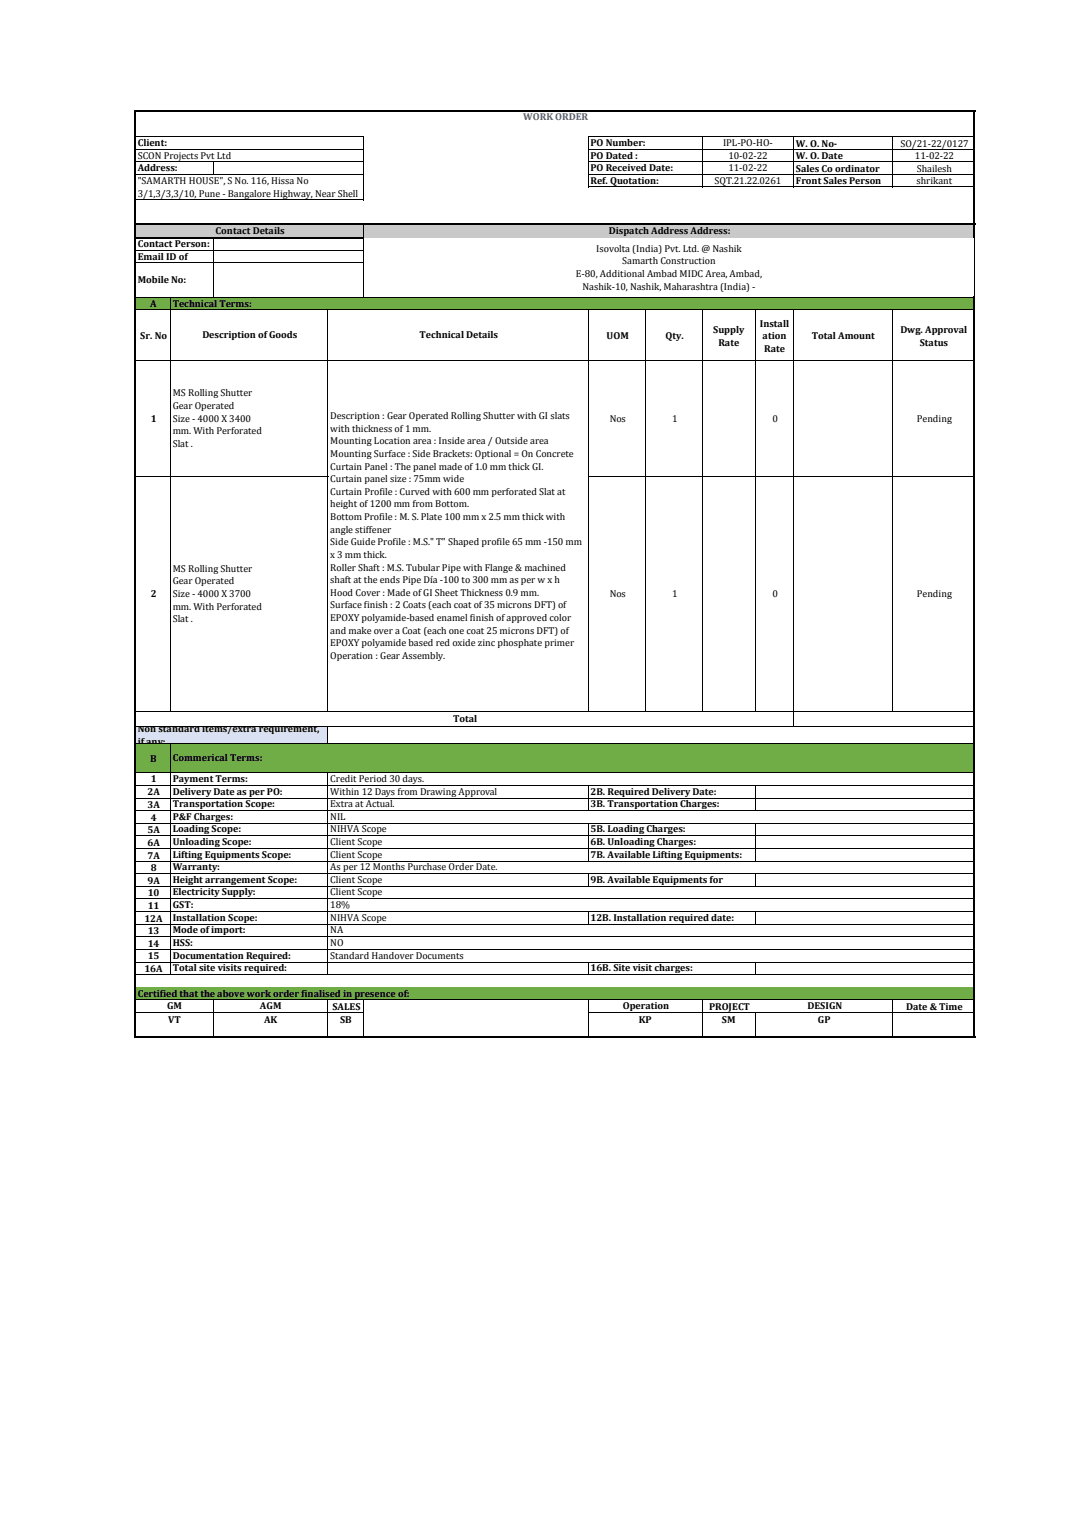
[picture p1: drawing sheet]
<svg xmlns="http://www.w3.org/2000/svg" width="210mm" height="297mm" viewBox="0 0 210 297" stroke-linecap="round" stroke-linejoin="round" font-family="sans-serif">
<defs><g id="words">
<text font-size="1.9" fill="#305496" x="101.8" y="23.5">WORK ORDER</text>
<g font-size="1.9">
<text x="26.8" y="28.4">Client:</text>
<text x="114.9" y="28.4">PO Number:</text>
<text x="140.7" y="28.4">IPL-PO-HO-</text>
<text x="154.9" y="28.5">W. O. No-</text>
<text x="175.2" y="28.5">SO/21-22/0127</text>
<text x="26.8" y="30.9">SCON Projects Pvt Ltd</text>
<text x="26.8" y="33.4">Address:</text>
<text x="26.8" y="35.8">&quot;SAMARTH HOUSE&quot;, S No. 116, Hissa No</text>
<text x="114.9" y="31">PO Dated :</text>
<text x="114.9" y="35.7">Ref. Quotation:</text>
<text x="114.9" y="33.3">PO Received Date:</text>
<text x="139" y="35.8">SQT.21.22.0261</text>
<text x="141.8" y="30.9">10-02-22</text>
<text x="141.8" y="33.4">11-02-22</text>
<text x="154.9" y="31">W. O. Date</text>
<text x="154.9" y="33.4">Sales Co ordinator</text>
<text x="154.9" y="35.9">Front Sales Person</text>
<text x="178" y="31">11-02-22</text>
<text x="178.3" y="35.9">shrikant</text>
<text x="178.4" y="33.4">Shailesh</text>
<text x="26.8" y="38.3">3/1,3/3,3/10, Pune - Bangalore Highway, Near Shell</text>
<text x="42" y="45.5">Contact Details</text>
<text x="118.5" y="45.5">Dispatch Address Address:</text>
<text x="26.8" y="50.6">Email ID of</text>
<text x="26.8" y="48">Contact Person:</text>
<text x="112.1" y="53.9">E-80, Additional Ambad MIDC Area, Ambad,</text>
<text x="116" y="49">Isovolta (India) Pvt. Ltd. @ Nashik</text>
<text x="121.1" y="51.5">Samarth Construction</text>
<text x="26.8" y="55.1">Mobile No:</text>
<text x="29.3" y="59.8">A</text>
<text x="33.6" y="59.8">Technical Terms:</text>
<text x="113.4" y="56.4">Nashik-10, Nashik, Maharashtra (India) -</text>
<text x="39.4" y="65.8">Description of Goods</text>
<text x="81.6" y="65.8">Technical Details</text>
<text x="138.8" y="64.9">Supply</text>
<text x="147.9" y="63.6">Install</text>
<text x="175.2" y="64.9">Dwg. Approval</text>
<text x="27.3" y="66">Sr. No</text>
<text x="118.1" y="66">UOM</text>
<text x="129.5" y="66">Qty.</text>
<text x="139.8" y="67.3">Rate</text>
<text x="148.4" y="66.1">ation</text>
<text x="148.7" y="68.5">Rate</text>
<text x="158" y="66.1">Total Amount</text>
<text x="179" y="67.3">Status</text>
<text x="33.6" y="77.2">MS Rolling Shutter</text>
<text x="29.3" y="82.2">1</text>
<text x="33.6" y="79.6">Gear Operated</text>
<text x="33.6" y="82.1">Size - 4000 X 3400</text>
<text x="64.3" y="81.6">Description : Gear Operated Rolling Shutter with GI slats</text>
<text x="118.6" y="82.2">Nos</text>
<text x="130.8" y="82.2">1</text>
<text x="150.3" y="82.2">0</text>
<text x="178.4" y="82.2">Pending</text>
<text x="33.6" y="84.5">mm. With Perforated</text>
<text x="33.6" y="87">Slat .</text>
<text x="64.3" y="84.1">with thickness of 1 mm.</text>
<text x="64.3" y="86.5">Mounting Location area : Inside area / Outside area</text>
<text x="64.3" y="89">Mounting Surface : Side Brackets: Optional = On Concrete</text>
<text x="64.3" y="91.4">Curtain Panel : The panel made of 1.0 mm thick GI.</text>
<text x="64.3" y="93.9">Curtain panel size : 75mm wide</text>
<text x="64.3" y="96.4">Curtain Profile : Curved with 600 mm perforated Slat at</text>
<text x="64.3" y="98.8">height of 1200 mm from Bottom.</text>
<text x="64.3" y="101.3">Bottom Profile : M. S. Plate 100 mm x 2.5 mm thick with</text>
<text x="64.3" y="103.7">angle stiffener</text>
<text x="64.3" y="106.2">Side Guide Profile : M.S.&quot; T&quot; Shaped profile 65 mm -150 mm</text>
<text x="33.6" y="111.3">MS Rolling Shutter</text>
<text x="33.6" y="113.8">Gear Operated</text>
<text x="64.3" y="108.6">x 3 mm thick.</text>
<text x="64.3" y="111.1">Roller Shaft : M.S. Tubular Pipe with Flange &amp; machined</text>
<text x="64.3" y="113.6">shaft at the ends Pipe Día -100 to 300 mm as per w x h</text>
<text x="29.3" y="116.3">2</text>
<text x="33.6" y="116.2">Size - 4000 X 3700</text>
<text x="33.6" y="118.7">mm. With Perforated</text>
<text x="64.3" y="116">Hood Cover : Made of GI Sheet Thickness 0.9 mm.</text>
<text x="64.3" y="118.5">Surface finish : 2 Coats (each coat of 35 microns DFT) of</text>
<text x="118.6" y="116.3">Nos</text>
<text x="130.8" y="116.3">1</text>
<text x="150.3" y="116.3">0</text>
<text x="178.4" y="116.3">Pending</text>
<text x="33.6" y="121.1">Slat .</text>
<text x="64.3" y="120.9">EPOXY polyamide-based enamel finish of approved color</text>
<text x="64.3" y="123.4">and make over a Coat (each one coat 25 microns DFT) of</text>
<text x="64.3" y="125.8">EPOXY polyamide based red oxide zinc phosphate primer</text>
<text x="64.3" y="128.3">Operation : Gear Assembly.</text>
<text x="26.8" y="142.6">Non standard items/extra requirement,</text>
<text x="88.2" y="140.5">Total</text>
<text x="26.8" y="145">if any:</text>
<text x="29.3" y="148.3">B</text>
<text x="33.6" y="148.1">Commerical Terms:</text>
<text x="28.7" y="154.9">2A</text>
<text x="29.3" y="152.3">1</text>
<text x="33.6" y="152.2">Payment Terms:</text>
<text x="33.6" y="154.7">Delivery Date as per PO:</text>
<text x="64.3" y="152.3">Credit Period 30 days.</text>
<text x="64.3" y="154.7">Within 12 Days from Drawing Approval</text>
<text x="114.9" y="154.7">2B. Required Delivery Date:</text>
<text x="28.7" y="157.3">3A</text>
<text x="29.3" y="159.8">4</text>
<text x="33.6" y="157.2">Transportation Scope:</text>
<text x="33.6" y="159.6">P&amp;F Charges:</text>
<text x="64.3" y="159.6">NIL</text>
<text x="64.3" y="157.2">Extra at Actual.</text>
<text x="114.9" y="157.2">3B. Transportation Charges:</text>
<text x="28.7" y="162.2">5A</text>
<text x="28.7" y="164.7">6A</text>
<text x="28.7" y="167.2">7A</text>
<text x="33.6" y="162.1">Loading Scope:</text>
<text x="33.6" y="164.5">Unloading Scope:</text>
<text x="33.6" y="167">Lifting Equipments Scope:</text>
<text x="64.3" y="167">Client Scope</text>
<text x="64.3" y="164.5">Client Scope</text>
<text x="64.3" y="162.1">NIHVA Scope</text>
<text x="114.9" y="167">7B. Available Lifting Equipments:</text>
<text x="114.9" y="164.5">6B. Unloading Charges:</text>
<text x="114.9" y="162.1">5B. Loading Charges:</text>
<text x="28.7" y="172.1">9A</text>
<text x="29.3" y="169.6">8</text>
<text x="33.6" y="169.4">Warranty:</text>
<text x="33.6" y="171.9">Height arrangement Scope:</text>
<text x="64.3" y="171.9">Client Scope</text>
<text x="64.3" y="169.4">As per 12 Months Purchase Order Date.</text>
<text x="114.9" y="172">9B. Available Equipments for</text>
<text x="28.1" y="179.4">12A</text>
<text x="28.7" y="174.5">10</text>
<text x="28.7" y="177">11</text>
<text x="33.6" y="176.8">GST:</text>
<text x="33.6" y="179.3">Installation Scope:</text>
<text x="33.6" y="174.4">Electricity Supply:</text>
<text x="64.3" y="179.3">NIHVA Scope</text>
<text x="64.3" y="176.8">18%</text>
<text x="64.3" y="174.4">Client Scope</text>
<text x="114.9" y="179.3">12B. Installation required date:</text>
<text x="28.7" y="181.9">13</text>
<text x="28.7" y="184.3">14</text>
<text x="33.6" y="184.2">HSS:</text>
<text x="33.6" y="181.7">Mode of import:</text>
<text x="64.3" y="181.7">NA</text>
<text x="64.3" y="184.2">NO</text>
<text x="28.1" y="189.3">16A</text>
<text x="28.7" y="186.8">15</text>
<text x="33.6" y="189.1">Total site visits required:</text>
<text x="33.6" y="186.6">Documentation Required:</text>
<text x="64.3" y="186.6">Standard Handover Documents</text>
<text x="114.9" y="189.1">16B. Site visit charges:</text>
<text x="26.8" y="194.1">Certified that the above work order finalised in presence of:</text>
<text x="32.5" y="196.5">GM</text>
<text x="50.6" y="196.5">AGM</text>
<text x="64.7" y="196.6">SALES</text>
<text x="121.2" y="196.5">Operation</text>
<text x="138" y="196.6">PROJECT</text>
<text x="157.1" y="196.5">DESIGN</text>
<text x="176.4" y="196.6">Date &amp; Time</text>
<text x="32.7" y="199.2">VT</text>
<text x="51.4" y="199.2">AK</text>
<text x="66.2" y="199.2">SB</text>
<text x="124.3" y="199.2">KP</text>
<text x="140.5" y="199.2">SM</text>
<text x="159.2" y="199.2">GP</text>
</g>
</g></defs>
<path d="M26.3 43.7h163.4v2.6h-163.4z" fill-rule="evenodd" fill="#c9c9c9"/>
<path d="M26.3 57.9h163.4v2.5h-163.4z" fill-rule="evenodd" fill="#70ad47"/>
<path d="M26.3 141.5h37.5v3.3h-37.5z" fill-rule="evenodd" fill="#d9e1f2"/>
<g fill="#70ad47">
<path d="M26.3 144.8h163.4v5.6h-163.4z" fill-rule="evenodd"/>
<path d="M26.3 192.2h163.4v2.5h-163.4z" fill-rule="evenodd"/>
</g>
<g fill="none" stroke="#000" stroke-width=".19">
<path d="M26.5 26.6h44.3M26.5 29h44.3M26.5 31.5h44.3M26.5 34h44.3M26.5 38.9h44.3M41.5 31.6v2.4M70.7 26.7v12.2M114.5 26.5v10M114.5 26.6h75M114.5 29h75M114.5 31.5h75M114.5 34h75"/>
<path d="M114.5 36.4h75M136.6 26.7v9.8M154.4 26.7v9.8M173.8 26.7v9.8M26.5 48.7h44.3M26.5 51.2h44.3M26.5 57.9h163M33.1 58v80.5M41.5 46.4v11.6M70.7 43.9v2.2M70.7 46.4v11.6M189.6 46.3v11.5"/>
<path d="M26.5 60.3h163M26.5 70.2h163M63.8 60.4v78.1M114.5 60.4v78.1M125.7 60.4v78.1M136.6 60.4v78.1M147 60.4v78.1M154.4 60.4v81.2M173.8 60.4v78.1M26.5 92.7h37.4M114.5 92.7h75M26.5 138.4h163"/>
<path d="M26.5 141.5h163M26.5 144.8h163M26.5 150.3h163M26.5 152.9h163M26.5 155.4h163M26.5 157.8h163M33.1 144.9v44.9M63.8 141.6v3.3M63.8 150.4v39.4M114.5 153v4.9M147 153v4.9M26.5 160.3h163"/>
<path d="M26.5 162.8h163M26.5 165.2h163M26.5 167.7h163M26.5 170.1h163M26.5 172.6h163M26.5 175h163M26.5 177.5h163M26.5 179.9h163M114.5 160.4v7.3M114.5 170.2v2.5M114.5 177.6v2.4M147 160.4v7.3"/>
<path d="M147 170.2v2.5M147 177.6v2.4M26.5 197.1h44.3M26.5 182.4h163M26.5 184.9h163M26.5 187.3h163M26.5 189.8h163M26.5 194.7h163M41.5 194.8v7M63.8 194.8v7M70.7 194.8v7M114.5 187.4v2.4"/>
<path d="M114.5 194.8v7M114.5 197.1h75M136.6 194.8v7M147 187.4v2.4M147 197.2v4.6M173.8 194.8v7"/>
</g>
<path d="M26.4 21.5v180.6M26.5 21.7h163.3M189.6 21.8v24.5M26.5 43.7h163.3M26.5 46.3h44.3M189.6 57.8v144.3M26.5 202h163.3" fill="none" stroke="#000" stroke-width=".3"/>
<use href="#words"/>
</svg>
